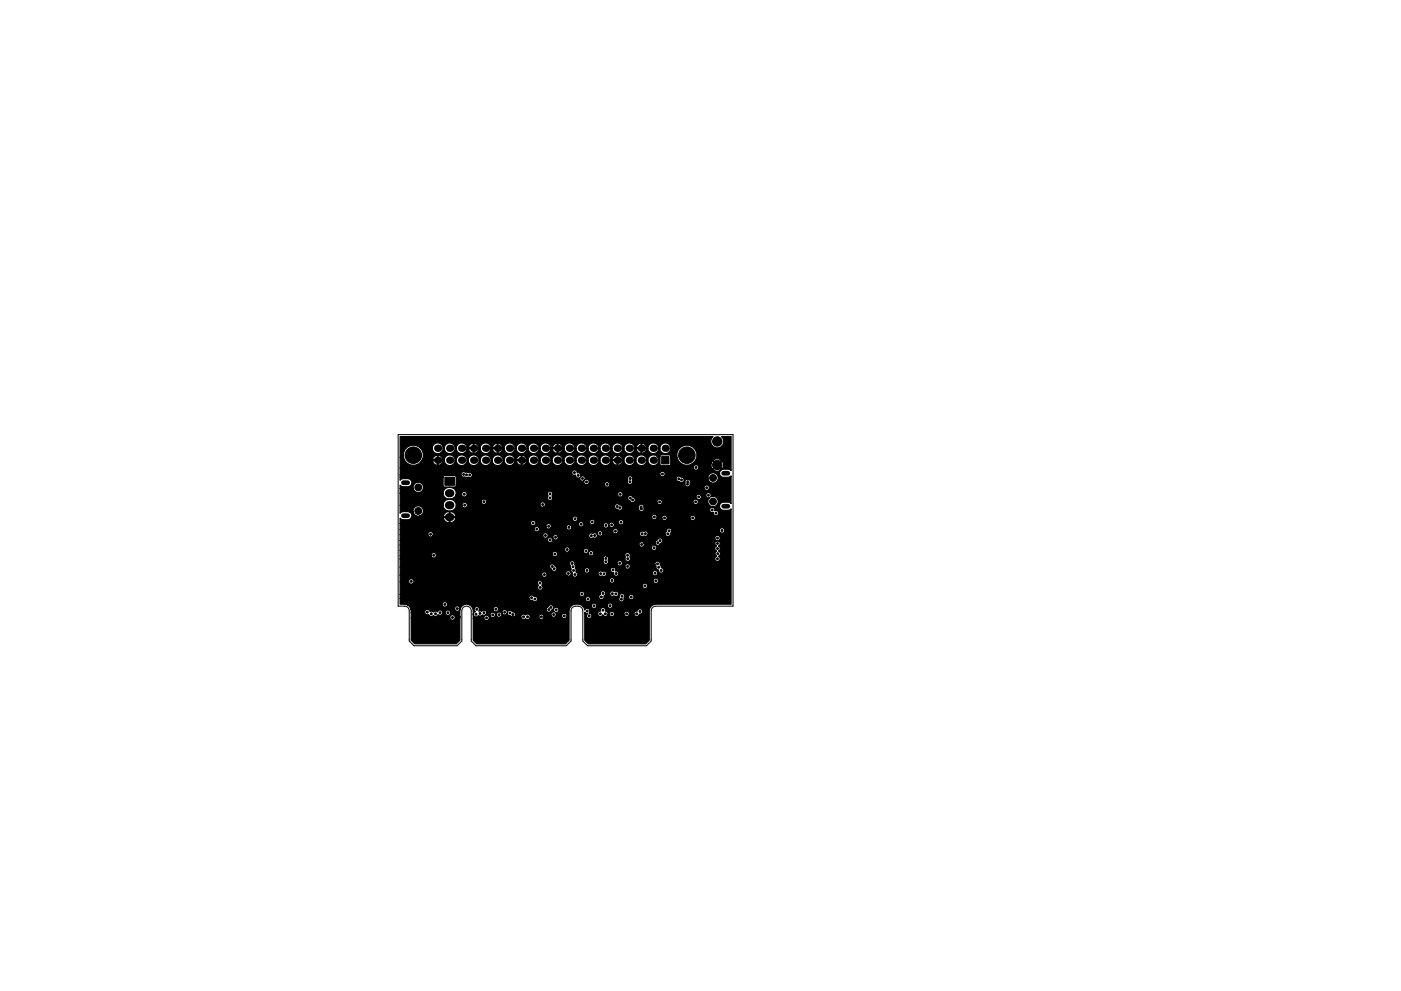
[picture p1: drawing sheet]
<svg xmlns="http://www.w3.org/2000/svg" width="297mm" height="210mm" viewBox="0 0 297 210" stroke-linecap="round" stroke-linejoin="round" font-family="sans-serif">
<path d="M84.4 92.2h71v36.4h-16.3a1 1 0 0 0-1 1v6.4l-1 1h-12.5l-1-1v-6.4a1 1 0 0 0-1-1h-.5a1 1 0 0 0-1 1v6.4l-1 1h-19.2l-1-1v-6.4a1 1 0 0 0-1-1 1 1 0 0 0-1 1v6.4l-1 1h-9.1l-1-1v-6.4a1 1 0 0 0-1-1h-1.4z" fill="none" stroke="#000" stroke-width=".21"/>
<g fill="#000" stroke="#000" stroke-width=".21">
<path d="M140.3 96.9h1.5v1.5h-1.5zM94.3 101.2h2v1.8h-2z"/>
<circle cx="87.6" cy="96.6" r="1.75"/>
<circle cx="145.6" cy="96.6" r="1.75"/>
<circle cx="147.6" cy="99.2" r=".2"/>
<circle cx="152.1" cy="93.7" r="1"/>
<circle cx="152.1" cy="98.7" r="1"/>
<circle cx="86" cy="112.5" r=".2"/>
<circle cx="88.7" cy="103.4" r=".72"/>
<circle cx="88.7" cy="108.4" r=".73"/>
<circle cx="91.3" cy="113.4" r=".2"/>
<circle cx="92" cy="117.8" r=".2"/>
<circle cx="98.3" cy="100.6" r=".2"/>
<circle cx="98.4" cy="104.9" r=".2"/>
<circle cx="98.5" cy="107.2" r=".2"/>
<circle cx="98.9" cy="100.7" r=".2"/>
<circle cx="99.6" cy="100.7" r=".2"/>
<circle cx="99.9" cy="106.8" r=".2"/>
<circle cx="100.5" cy="106.8" r=".2"/>
<circle cx="100.9" cy="118.7" r=".2"/>
<circle cx="101" cy="119.4" r=".2"/>
<circle cx="102.6" cy="106.4" r=".2"/>
<circle cx="113" cy="111" r=".2"/>
<circle cx="113.8" cy="112.3" r=".2"/>
<circle cx="115" cy="107" r=".2"/>
<circle cx="115.7" cy="113.6" r=".2"/>
<circle cx="115.7" cy="114.6" r=".2"/>
<circle cx="116.3" cy="111.7" r=".2"/>
<circle cx="116.6" cy="105.6" r=".2"/>
<circle cx="116.6" cy="104.8" r=".2"/>
<circle cx="116.6" cy="114.5" r=".2"/>
<circle cx="117.7" cy="117.5" r=".2"/>
<circle cx="117.8" cy="114" r=".2"/>
<circle cx="120.3" cy="116.6" r=".2"/>
<circle cx="120.4" cy="115.3" r=".2"/>
<circle cx="120.6" cy="111.9" r=".2"/>
<circle cx="121.2" cy="107.5" r=".2"/>
<circle cx="121.3" cy="119.5" r=".2"/>
<circle cx="121.8" cy="100.3" r=".2"/>
<circle cx="121.9" cy="110.1" r=".2"/>
<circle cx="122.6" cy="100.9" r=".2"/>
<circle cx="123.2" cy="111.2" r=".2"/>
<circle cx="123.5" cy="101.5" r=".2"/>
<circle cx="124.3" cy="116.9" r=".2"/>
<circle cx="124.3" cy="102.3" r=".2"/>
<circle cx="125.1" cy="110.1" r=".2"/>
<circle cx="125.3" cy="117.4" r=".2"/>
<circle cx="125.4" cy="113.7" r=".2"/>
<circle cx="125.6" cy="110.7" r=".2"/>
<circle cx="125.9" cy="105.5" r=".2"/>
<circle cx="126.1" cy="113.6" r=".2"/>
<circle cx="127.2" cy="113.2" r=".2"/>
<circle cx="128.4" cy="119.2" r=".2"/>
<circle cx="128.4" cy="118.5" r=".2"/>
<circle cx="128.5" cy="111.5" r=".2"/>
<circle cx="128.7" cy="102.8" r=".2"/>
<circle cx="129.7" cy="111.3" r=".2"/>
<circle cx="130.5" cy="112.7" r=".2"/>
<circle cx="130.9" cy="107.5" r=".2"/>
<circle cx="131.4" cy="119.5" r=".2"/>
<circle cx="131.4" cy="107.7" r=".2"/>
<circle cx="131.5" cy="104.9" r=".2"/>
<circle cx="131.7" cy="110.8" r=".2"/>
<circle cx="133" cy="117.8" r=".2"/>
<circle cx="133.1" cy="118.5" r=".2"/>
<circle cx="133.6" cy="102.2" r=".2"/>
<circle cx="133.6" cy="101.5" r=".2"/>
<circle cx="133.7" cy="105.7" r=".2"/>
<circle cx="134.1" cy="106.1" r=".2"/>
<circle cx="135.9" cy="107.6" r=".2"/>
<circle cx="136" cy="108" r=".2"/>
<circle cx="136" cy="115.5" r=".2"/>
<circle cx="136.1" cy="113.3" r=".2"/>
<circle cx="136.3" cy="110" r=".2"/>
<circle cx="136.8" cy="113.2" r=".2"/>
<circle cx="136.9" cy="118.2" r=".2"/>
<circle cx="138.2" cy="117.3" r=".2"/>
<circle cx="138.7" cy="116.2" r=".2"/>
<circle cx="138.7" cy="109.7" r=".2"/>
<circle cx="139.2" cy="105.4" r=".2"/>
<circle cx="139.4" cy="119.6" r=".2"/>
<circle cx="139.5" cy="115.1" r=".2"/>
<circle cx="139.9" cy="106.5" r=".2"/>
<circle cx="140" cy="114.7" r=".2"/>
<circle cx="140.4" cy="100.6" r=".2"/>
<circle cx="140.9" cy="109.9" r=".2"/>
<circle cx="141" cy="104.3" r=".2"/>
<circle cx="141.6" cy="113.3" r=".2"/>
<circle cx="141.9" cy="112.6" r=".2"/>
<circle cx="141.9" cy="103.3" r=".2"/>
<circle cx="142.9" cy="106.4" r=".2"/>
<circle cx="142.9" cy="107.9" r=".2"/>
<circle cx="143.9" cy="101.6" r=".2"/>
<circle cx="144.4" cy="106.4" r=".2"/>
<circle cx="144.4" cy="107.9" r=".2"/>
<circle cx="144.5" cy="101.8" r=".2"/>
<circle cx="144.8" cy="113.8" r=".2"/>
<circle cx="145.2" cy="112.4" r=".2"/>
<circle cx="145.8" cy="102.7" r=".2"/>
<circle cx="145.8" cy="102.2" r=".2"/>
<circle cx="146.9" cy="109.9" r=".2"/>
<circle cx="147.4" cy="104.7" r=".2"/>
<circle cx="147.5" cy="106.5" r=".2"/>
<circle cx="147.6" cy="108.5" r=".2"/>
<circle cx="148.1" cy="105.4" r=".2"/>
<circle cx="149.4" cy="112" r=".2"/>
<circle cx="149.8" cy="103.5" r=".2"/>
<circle cx="150" cy="101.5" r=".2"/>
<circle cx="150.1" cy="102.2" r=".2"/>
<circle cx="150.2" cy="105.1" r=".2"/>
<circle cx="151" cy="108.2" r=".2"/>
<circle cx="151.2" cy="101.4" r=".72"/>
<circle cx="151.2" cy="106.4" r=".72"/>
<circle cx="151.8" cy="108.9" r=".2"/>
<circle cx="152.1" cy="119.7" r=".2"/>
<circle cx="152.1" cy="115.3" r=".2"/>
<circle cx="152.1" cy="114.2" r=".2"/>
<circle cx="152.1" cy="116.4" r=".2"/>
<circle cx="152.1" cy="118.5" r=".2"/>
<circle cx="152.2" cy="117.5" r=".2"/>
<circle cx="153.1" cy="112.5" r=".2"/>
<circle cx="86.1" cy="124.9" r=".2"/>
<circle cx="87.2" cy="123.4" r=".2"/>
<circle cx="88.7" cy="129.9" r=".2"/>
<circle cx="89.7" cy="129.9" r=".2"/>
<circle cx="90.6" cy="129.9" r=".2"/>
<circle cx="91.4" cy="130.2" r=".2"/>
<circle cx="92.3" cy="130.2" r=".2"/>
<circle cx="93.3" cy="130" r=".2"/>
<circle cx="93.3" cy="130.9" r=".2"/>
<circle cx="93.9" cy="130.6" r=".2"/>
<circle cx="94.3" cy="128.2" r=".2"/>
<circle cx="95" cy="130" r=".2"/>
<circle cx="95.9" cy="131" r=".2"/>
<circle cx="97" cy="129.1" r=".2"/>
<circle cx="97.4" cy="130.9" r=".2"/>
<circle cx="100.9" cy="130.3" r=".2"/>
<circle cx="101.1" cy="129.3" r=".2"/>
<circle cx="101.5" cy="130.9" r=".2"/>
<circle cx="101.8" cy="130.2" r=".2"/>
<circle cx="102.6" cy="130" r=".2"/>
<circle cx="103.2" cy="131.1" r=".2"/>
<circle cx="104.5" cy="130.5" r=".2"/>
<circle cx="105.1" cy="129.2" r=".2"/>
<circle cx="105.4" cy="131.3" r=".2"/>
<circle cx="105.8" cy="130.4" r=".2"/>
<circle cx="107" cy="129.9" r=".2"/>
<circle cx="107.4" cy="131.1" r=".2"/>
<circle cx="108.1" cy="130" r=".2"/>
<circle cx="108.7" cy="130.4" r=".2"/>
<circle cx="109.4" cy="131.1" r=".2"/>
<circle cx="111" cy="130.9" r=".2"/>
<circle cx="111.9" cy="130.9" r=".2"/>
<circle cx="112.7" cy="126.8" r=".2"/>
<circle cx="113.4" cy="127.1" r=".2"/>
<circle cx="114.1" cy="130.9" r=".2"/>
<circle cx="114.5" cy="123.7" r=".2"/>
<circle cx="114.6" cy="124.6" r=".2"/>
<circle cx="114.8" cy="130.9" r=".2"/>
<circle cx="115.4" cy="121.9" r=".2"/>
<circle cx="115.4" cy="130.9" r=".2"/>
<circle cx="115.5" cy="123" r=".2"/>
<circle cx="116.4" cy="129.3" r=".2"/>
<circle cx="116.8" cy="128.9" r=".2"/>
<circle cx="117.1" cy="120.2" r=".2"/>
<circle cx="117.4" cy="130.4" r=".2"/>
<circle cx="117.5" cy="120.7" r=".2"/>
<circle cx="117.9" cy="129.4" r=".2"/>
<circle cx="119.6" cy="130.7" r=".2"/>
<circle cx="120.2" cy="122.3" r=".2"/>
<circle cx="120.4" cy="130.9" r=".2"/>
<circle cx="120.5" cy="121.7" r=".2"/>
<circle cx="121.5" cy="120.2" r=".2"/>
<circle cx="121.6" cy="121" r=".2"/>
<circle cx="121.9" cy="121.9" r=".2"/>
<circle cx="123.4" cy="126" r=".2"/>
<circle cx="124.5" cy="121" r=".2"/>
<circle cx="124.5" cy="129.6" r=".2"/>
<circle cx="124.7" cy="127.1" r=".2"/>
<circle cx="124.9" cy="130.7" r=".2"/>
<circle cx="126" cy="128.5" r=".2"/>
<circle cx="127.3" cy="130.2" r=".2"/>
<circle cx="127.3" cy="121.7" r=".2"/>
<circle cx="127.4" cy="131.1" r=".2"/>
<circle cx="127.5" cy="123.4" r=".2"/>
<circle cx="127.5" cy="126.6" r=".2"/>
<circle cx="127.8" cy="129.5" r=".2"/>
<circle cx="127.9" cy="125.9" r=".2"/>
<circle cx="128.1" cy="121.7" r=".2"/>
<circle cx="128.4" cy="130.2" r=".2"/>
<circle cx="129.4" cy="128.5" r=".2"/>
<circle cx="129.4" cy="131" r=".2"/>
<circle cx="129.7" cy="130.3" r=".2"/>
<circle cx="129.8" cy="123.1" r=".2"/>
<circle cx="129.8" cy="126" r=".2"/>
<circle cx="130" cy="120.9" r=".2"/>
<circle cx="130.6" cy="126" r=".2"/>
<circle cx="130.6" cy="121.7" r=".2"/>
<circle cx="131.7" cy="127.1" r=".2"/>
<circle cx="131.9" cy="126.5" r=".2"/>
<circle cx="132.9" cy="130.2" r=".2"/>
<circle cx="133.1" cy="120.2" r=".2"/>
<circle cx="133.4" cy="131" r=".2"/>
<circle cx="133.8" cy="126.7" r=".2"/>
<circle cx="135" cy="130.2" r=".2"/>
<circle cx="135.4" cy="131" r=".2"/>
<circle cx="135.7" cy="129.7" r=".2"/>
<circle cx="136.7" cy="124.3" r=".2"/>
<circle cx="138.9" cy="121.6" r=".2"/>
<circle cx="139.1" cy="123.2" r=".2"/>
<circle cx="139.6" cy="120.4" r=".2"/>
<circle cx="140.2" cy="121" r=".2"/>
</g>
<path d="M95.2 104.6h.3M95.2 107.2h.3M95.2 109.7h.3" fill="none" stroke="#000" stroke-width="1.7"/>
<path d="M85.5 109.4h.9M85.5 102.4h.9M153.4 100.4h.9M153.4 107.4h.9" fill="none" stroke="#000" stroke-width="1"/>
<g fill="#000">
<circle cx="92.8" cy="97.6" r=".77"/>
<circle cx="92.8" cy="95.1" r=".77"/>
<circle cx="95.3" cy="97.6" r=".77"/>
<circle cx="95.3" cy="95.1" r=".77"/>
<circle cx="97.9" cy="97.6" r=".77"/>
<circle cx="97.9" cy="95.1" r=".77"/>
<circle cx="100.4" cy="95.1" r=".77"/>
<circle cx="100.4" cy="97.6" r=".77"/>
<circle cx="103" cy="97.6" r=".77"/>
<circle cx="103" cy="95.1" r=".77"/>
<circle cx="105.5" cy="97.6" r=".77"/>
<circle cx="105.5" cy="95.1" r=".77"/>
<circle cx="108" cy="97.6" r=".77"/>
<circle cx="108" cy="95.1" r=".77"/>
<circle cx="110.6" cy="97.6" r=".77"/>
<circle cx="110.6" cy="95.1" r=".77"/>
<circle cx="113.1" cy="97.6" r=".77"/>
<circle cx="113.1" cy="95.1" r=".77"/>
<circle cx="115.7" cy="97.6" r=".77"/>
<circle cx="115.7" cy="95.1" r=".77"/>
<circle cx="118.2" cy="97.6" r=".77"/>
<circle cx="118.2" cy="95.1" r=".77"/>
<circle cx="120.7" cy="95.1" r=".77"/>
<circle cx="120.7" cy="97.6" r=".77"/>
<circle cx="123.3" cy="95.1" r=".77"/>
<circle cx="123.3" cy="97.6" r=".77"/>
<circle cx="125.8" cy="97.6" r=".77"/>
<circle cx="125.8" cy="95.1" r=".77"/>
<circle cx="128.4" cy="97.6" r=".77"/>
<circle cx="128.4" cy="95.1" r=".77"/>
<circle cx="130.9" cy="97.6" r=".77"/>
<circle cx="130.9" cy="95.1" r=".77"/>
<circle cx="133.4" cy="97.6" r=".77"/>
<circle cx="133.4" cy="95.1" r=".77"/>
<circle cx="136" cy="97.6" r=".77"/>
<circle cx="136" cy="95.1" r=".77"/>
<circle cx="138.5" cy="97.6" r=".77"/>
<circle cx="138.5" cy="95.1" r=".77"/>
<circle cx="141.1" cy="95.1" r=".77"/>
</g>
<path d="M84.8 92.6h66.4l-.3 .3a1.39 1.39 0 0 0 .3 1.9 1.39 1.39 0 0 0 1.9-.3 1.39 1.39 0 0 0-.1-1.9h2v7.3l-.3-.3a2.23 2.23 0 0 0-1.9 .2l.1-.2-.8-.8-.9 .8 .6 .4 1-.2-.2 .3a.87 .87 0 0 0 .8 1.2h1l.6-.3v5.8a1.75 1.75 0 0 0-2.4 .3 .86 .86 0 0 0 .8 1.2h1l.6-.3v20.2h-15.9a1.43 1.43 0 0 0-1.4 1.4v6.2l-.8 .8h-12.2l-.7-.8v-5.9l.2 .2 .4 .1-.2 .1a.58 .58 0 0 0 .5 .9 .58 .58 0 0 0 .5-.9h1.3l.1 .3a.57 .57 0 0 0 .6 .2 .57 .57 0 0 0 .4-.4l.2 .3a.57 .57 0 0 0 .9-.3h.3l.1 .2a.57 .57 0 0 0 .6 .2 .57 .57 0 0 0 .4-.5h2l.1 .3a.57 .57 0 0 0 .6 .2 .57 .57 0 0 0 .4-.5h1l.1 .2a.57 .57 0 0 0 .6 .3 .57 .57 0 0 0 .5-.5 .57 .57 0 0 0 .6-.5 .57 .57 0 0 0-.4-.6 .57 .57 0 0 0-.7 .5h-.2a.58 .58 0 0 0-.5 .6h-1v-.2a.58 .58 0 0 0-.6-.4 .58 .58 0 0 0-.5 .6h-2v-.1a.58 .58 0 0 0-.7-.5 .58 .58 0 0 0-.4 .7l-.3-.1a.56 .56 0 0 0-.5-.6 .57 .57 0 0 0-.6-.8 .57 .57 0 0 0-.5 .8l-.5 .2-.1 .4h-1.3l-.6-.2a.57 .57 0 0 0 0-.9 .57 .57 0 0 0-.8 .2l-.4-.7h1.8l.1 .2a.57 .57 0 0 0 .6 .2 .57 .57 0 0 0 .4-.5h2.3l.1 .2a.58 .58 0 0 0 .9 0 .58 .58 0 0 0-.3-.9 .58 .58 0 0 0-.7 .7h-2.3v-.2a.58 .58 0 0 0-.7-.4 .58 .58 0 0 0-.4 .7l-1.9-.1a1.76 1.76 0 0 0-2.8 1v6.2l-.8 .8h-18.8l-.8-.8v-4.6h2.3a.57 .57 0 0 0 .9 .3 .57 .57 0 0 0-.1-.9h.5l.1 .2a.57 .57 0 0 0 .6 .2 .57 .57 0 0 0 .4-.5h.3l.4 .5h4.7l.1 .2a.56 .56 0 0 0 .9 0l.3 .2a.58 .58 0 0 0 .7-.4h1.8l.1 .2a.57 .57 0 0 0 .8 .1 .57 .57 0 0 0 .1-.8h1.6l.1 .2a.56 .56 0 0 0 .9 .1h1.3l.1 .2a.58 .58 0 0 0 .9 0 .58 .58 0 0 0-.4-.9 .58 .58 0 0 0-.6 .7h-1.3l.1-.5-.2-.3a.57 .57 0 0 0 .8-.6 .57 .57 0 0 0-.9-.5 .57 .57 0 0 0-.1 .9h-.2a.58 .58 0 0 0-.5 .7h-1.6l-.1-.1a.58 .58 0 0 0-.6 0 .58 .58 0 0 0-.3 .6h-1.8v-.2a.57 .57 0 0 0-.4-.5 .57 .57 0 0 0-.6 .2l-.3-.2a.58 .58 0 0 0-.7 .7h-4.4l.1-.1a.56 .56 0 0 0 .1-.9h.2l.1 .2a.57 .57 0 0 0 .6 .3 .57 .57 0 0 0 .5-.5l.2 .5 .4 .2a.57 .57 0 0 0 1-.1 .57 .57 0 0 0-.6-.8l-.2-.2a.57 .57 0 0 0-.8 .3l-.3-.5h8.5a.57 .57 0 0 0 .6 .5 .57 .57 0 0 0 .5-.5 .57 .57 0 0 0 .3-1 .57 .57 0 0 0-1 .4l-.3 .2-.1 .4h-8.5a.58 .58 0 0 0-.6 0 .58 .58 0 0 0-.3 .6l-.3-.1a.58 .58 0 0 0-.6 0 .58 .58 0 0 0-.2 .6h-.3v-.2a.58 .58 0 0 0-.6-.4 .58 .58 0 0 0-.5 .7l-.6-.1a.58 .58 0 0 0-.7 .7h-2.3v-.8a.58 .58 0 0 0 .5 .5 .58 .58 0 0 0 .6-.3l.5 .1 .4-.3a.57 .57 0 0 0 .8-.1 .57 .57 0 0 0-.2-.8 .57 .57 0 0 0-.8 .2h-.6l.2-.3h2.9a.58 .58 0 0 0 .8 .3 .58 .58 0 0 0 .1-.9 .58 .58 0 0 0-.9 .3v.3h-2.9a.57 .57 0 0 0-.9-.7 .57 .57 0 0 0 0 1.1 .57 .57 0 0 0-.5 .6v-.8a1.42 1.42 0 0 0-1.4-1.4 1.42 1.42 0 0 0-1.4 1.4v6.2l-.8 .8h-8.8l-.7-.8v-4.7h8.2a.58 .58 0 0 0 .9 .4 .58 .58 0 0 0 0-1 .58 .58 0 0 0-.9 .4v.2h-8.2v-1.1h2.8a.57 .57 0 0 0 .9 .4 .57 .57 0 0 0 .4 .4 .57 .57 0 0 0 .6-.2l.5 .2 .5-.4 .3 .2a.57 .57 0 0 0 .7-.5h.5l.1 .2a.58 .58 0 0 0 .9 0 .58 .58 0 0 0-.3-.9 .58 .58 0 0 0-.7 .7h-.5a.57 .57 0 0 0-.5-.7 .57 .57 0 0 0-.7 .4l-.5-.1-.3 .2-.3-.2h-.4l-.1-.2a.58 .58 0 0 0-.7-.2 .58 .58 0 0 0-.4 .7h-2.8l-.1-.8h9.3a.58 .58 0 0 0 .9 .4 .58 .58 0 0 0 0-1 .58 .58 0 0 0-.9 .4v.2h-9.3l-.3-.5-.4-.4h7.3a.58 .58 0 0 0 .9 .4 .58 .58 0 0 0 0-1 .58 .58 0 0 0-.9 .4v.2h-7.3l-1.6-.1v-1.3h27.3a.74 .74 0 0 0 .8 .5 .58 .58 0 0 0 .6 .3 .58 .58 0 0 0 .5-.5h10.1l.1 .2a.57 .57 0 0 0 .6 .3 .57 .57 0 0 0 .4-.4h6l.1 .2a.57 .57 0 0 0 .7 .1 .57 .57 0 0 0 .3-.7l.1-.1h.9l.1 .2a.58 .58 0 0 0 .9 0 .58 .58 0 0 0-.4-.9 .58 .58 0 0 0-.6 .7h-.9l.1-.2a.57 .57 0 0 0-.7-.7 .57 .57 0 0 0-.4 .8l-.2 .6h-6l-.1-.5h1.8l.1 .2a.57 .57 0 0 0 .8 .2 .57 .57 0 0 0 .2-.8l.4-.3h.9a.71 .71 0 0 0 1 .4 .57 .57 0 0 0 .9-.5 .57 .57 0 0 0-1-.4l-.2-.2a.58 .58 0 0 0-.7 .7l-.9-.1a.57 .57 0 0 0-.6-.7 .57 .57 0 0 0-.5 .8l-.3 .2-.1 .5h-1.8l-.1-.2a.58 .58 0 0 0-.7 0 .58 .58 0 0 0-.2 .6h-10.1a.65 .65 0 0 0-.8-.7 .58 .58 0 0 0-.7-.2 .58 .58 0 0 0-.4 .6h-27.3v-.8h38l.1 .2a.58 .58 0 0 0 1 0 .58 .58 0 0 0-.4-.8 .58 .58 0 0 0-.7 .6h-38v-2.6h1.8l.1 .2a.56 .56 0 0 0 .9 .1h26.3l.3 .4a.57 .57 0 0 0-.1 .7 .57 .57 0 0 0 .7 .3 .57 .57 0 0 0 .3-.8h21.1l.1 .2a.58 .58 0 0 0 .9 0 .58 .58 0 0 0-.4-.9 .58 .58 0 0 0-.6 .7h-21.1l-.3-.3a.56 .56 0 0 0 .1-.8h14.3l.1 .2a.57 .57 0 0 0 .5 .2 .57 .57 0 0 0 .5-.3h8.2l.1 .2a.58 .58 0 0 0 .9 0 .58 .58 0 0 0-.3-.9 .58 .58 0 0 0-.7 .7l-8.2-.1a.58 .58 0 0 0-.5-.7 .58 .58 0 0 0-.6 .7l-14.4-.1a.58 .58 0 0 0-.6 0 .58 .58 0 0 0-.3 .6h-26.3l.1-.1a.58 .58 0 0 0-.4-.9 .58 .58 0 0 0-.7 .7h-1.8v-1.5h30.1v.2a.57 .57 0 0 0 .7 .2 .57 .57 0 0 0 .4-.6h3.9l.1 .2a.58 .58 0 0 0 1 0 .58 .58 0 0 0-.4-.9 .58 .58 0 0 0-.7 .7h-3.9l-.1-.2a.58 .58 0 0 0-.7-.2 .58 .58 0 0 0-.3 .6h-30.1v-1.7h31.7l.4 .4a.59 .59 0 0 0 1 .4 .59 .59 0 0 0-.2-1l-.4-.4h3.5l.3 1-.1 .4 .4 .5a.57 .57 0 0 0 .4 .8 .57 .57 0 0 0 .7-.6h4.3l.1 .2a.57 .57 0 0 0 .8 .2 .59 .59 0 0 0 .8-.1 .59 .59 0 0 0 0-.8 .59 .59 0 0 0-.8-.1 .58 .58 0 0 0-.7 0 .58 .58 0 0 0-.2 .6h-4.3l-.4-.4 .1-.3h1.7l.1 .2a.57 .57 0 0 0 .6 .3 .57 .57 0 0 0 .4-.6h4.4l.3 .4h.4a.57 .57 0 0 0 .4 .8 .57 .57 0 0 0 .7-.5h7.1l.1 .2a.58 .58 0 0 0 1 0 .58 .58 0 0 0-.4-.9 .58 .58 0 0 0-.7 .7h-7.1v-.1a.57 .57 0 0 0-.7-.5 .57 .57 0 0 0-.5-.8 .57 .57 0 0 0-.6 .7l-4.4-.1a.58 .58 0 0 0-.7-.4 .58 .58 0 0 0-.4 .6h-1.7l-.3-.5 .1-.3h10.5a.57 .57 0 0 0 .8 .4 .57 .57 0 0 0 .1-1h5.4l.3 .4 .1 .6 .4 .2a.57 .57 0 0 0 .5 .7 .57 .57 0 0 0 .6-.5 .57 .57 0 0 0-.5-.6l-.1-.5-.2-.1a.57 .57 0 0 0-.4-.8 .57 .57 0 0 0-.7 .6h-5.4a.58 .58 0 0 0-.7 0 .58 .58 0 0 0-.2 .6h-10.5l-.2-.5a.57 .57 0 0 0-.4-.8 .57 .57 0 0 0-.6 .7l-3.6-.1a.58 .58 0 0 0-.7 .7h-31.7v-1.7h43.1l.1 .2a.59 .59 0 0 0 0 .8 .59 .59 0 0 0 .8 0h2l.1 .2a.58 .58 0 0 0 1 0 .58 .58 0 0 0-.4-.9 .58 .58 0 0 0-.7 .7h-2l.2-.3-.1-.5 .1-.4-.4-.5h3.9l.1 .3a.61 .61 0 0 0 0 .8 .61 .61 0 0 0 .9 0 .61 .61 0 0 0 0-.8 .59 .59 0 0 0-.3-.9 .59 .59 0 0 0-.7 .6h-3.9a.58 .58 0 0 0-.7 .7h-43.1v-.7h6.6l.1 .2a.57 .57 0 0 0 .7 .2 .57 .57 0 0 0 .3-.6h24.6l.1 .2a.57 .57 0 0 0 .6 .2 .57 .57 0 0 0 .4-.6h6.5l.1 .2a.58 .58 0 0 0 1 0 .58 .58 0 0 0-.4-.9 .58 .58 0 0 0-.7 .7l-6.5-.1a.58 .58 0 0 0-.7-.4 .58 .58 0 0 0-.4 .7h-24.6l-.1-.2a.58 .58 0 0 0-.7-.2 .58 .58 0 0 0-.3 .6h-6.6v-1.2h34.9l.1 .2a.56 .56 0 0 0 .9 .1h3l.1 .2a.58 .58 0 0 0 .9 0 .58 .58 0 0 0-.3-.9 .58 .58 0 0 0-.7 .7h-3l.1-.3v-.4h17.3a.58 .58 0 0 0 .9 .4 .58 .58 0 0 0 0-1 .58 .58 0 0 0-.9 .4v.2h-17.3a.57 .57 0 0 0-.7-.2 .57 .57 0 0 0-.4 .6h-34.9v-1.1h50.7l.1 .2a.57 .57 0 0 0 .7 .2 .57 .57 0 0 0 .2-.7h2.4l.1 .2a.57 .57 0 0 0 1-.1h11.6l.3 .4-.3 .3a.57 .57 0 0 0 .4 .8l-.3 .2a.56 .56 0 0 0 .3 .9 .57 .57 0 0 0-.4 .8 .57 .57 0 0 0 1 .1 .57 .57 0 0 0-.3-.9l.3-.2a.57 .57 0 0 0-.3-.9l.3-.2a.56 .56 0 0 0-.3-.9 .57 .57 0 0 0 .4-.7 .57 .57 0 0 0-.7-.4 .57 .57 0 0 0-.4 .7h-11.6l.3-.2a.57 .57 0 0 0 0-.9h11.3v.2a.58 .58 0 0 0 1 0 .58 .58 0 0 0-.4-.9 .58 .58 0 0 0-.6 .7l-11.3-.1a.66 .66 0 0 0-1 .4 .58 .58 0 0 0-.4 .7l-2.4-.1a.58 .58 0 0 0-.7-.2 .58 .58 0 0 0-.3 .6h-50.7v-.9h31.3l.1 .2a.57 .57 0 0 0 .8 .1 .57 .57 0 0 0 0-.9h.2l.1 .2a.57 .57 0 0 0 .7 .2 .57 .57 0 0 0 .3-.7h6.5l.1 .2a.59 .59 0 0 0 .9 .1 .57 .57 0 0 0 .7-.1 .57 .57 0 0 0 0-.7l.3 .2a.57 .57 0 0 0 .5 .2 .57 .57 0 0 0 .5-.3h7.8l.1 .2a.59 .59 0 0 0 .8 .1 .57 .57 0 0 0 .9-.3h3.6l.1 .2a.61 .61 0 0 0 .7 .2 .61 .61 0 0 0 .4-.7l.2-.4h10.1a.58 .58 0 0 0 .9 .3 .58 .58 0 0 0 0-.9 .58 .58 0 0 0-.9 .3v.3h-10.1a.59 .59 0 0 0-.6-.6 .59 .59 0 0 0-.5 .7l-.3 .6h-3.6a.57 .57 0 0 0-.3-.7 .57 .57 0 0 0-.6 .1 .58 .58 0 0 0-.7 0 .58 .58 0 0 0-.2 .6h-7.8l-.1-.6h2.2a.58 .58 0 0 0 .9 .4 .58 .58 0 0 0 0-1 .58 .58 0 0 0-.9 .4v.2h-2.2a.57 .57 0 0 0-.7-.2 .57 .57 0 0 0-.3 .7l-.5-.3-.5 .2-.2-.1a.58 .58 0 0 0-.7 .7l-6.5-.1a.58 .58 0 0 0-.7-.2 .58 .58 0 0 0-.4 .6h-.2a.58 .58 0 0 0-.7 0 .58 .58 0 0 0-.2 .6h-31.3v-1.2h5.9l.1 .2a.56 .56 0 0 0 .9 0h23.4l.1 .2a.58 .58 0 0 0 .9 0 .58 .58 0 0 0-.3-.8 .58 .58 0 0 0-.7 .6h-23.3a.58 .58 0 0 0-.4-.9 .58 .58 0 0 0-.7 .7h-5.9v-1.1h28.5v.2a.58 .58 0 0 0 .9 .1 .58 .58 0 0 0-.1-.9h1.7v.2a.57 .57 0 0 0 1 0h3.3v.2a.57 .57 0 0 0 1 0 .57 .57 0 0 0-.3-.9h1.9v.2a.57 .57 0 0 0 1 .1h4.2l.1 .2a.63 .63 0 0 0 .7 .2 .63 .63 0 0 0 .4-.5 .57 .57 0 0 0 .9 .3 .57 .57 0 0 0 0-.9h1.1l.1 .2a.58 .58 0 0 0 1 0 .58 .58 0 0 0-.4-.9 .58 .58 0 0 0-.7 .7h-1.1a.58 .58 0 0 0-.6 0 .58 .58 0 0 0-.3 .6 .61 .61 0 0 0-.7-.6 .61 .61 0 0 0-.5 .7h-4.2l.1-.3-.1-.4h1.3l.1 .2a.58 .58 0 0 0 .9 0 .58 .58 0 0 0-.3-.9 .58 .58 0 0 0-.7 .7h-1.3l-.2-.2a.58 .58 0 0 0-.6 0 .58 .58 0 0 0-.2 .6h-2a.58 .58 0 0 0-.6 .7h-3.3a.58 .58 0 0 0-.4-.9 .58 .58 0 0 0-.6 .7h-1.7a.58 .58 0 0 0-.6 0 .58 .58 0 0 0-.2 .6h-28.5v-1.3h27.7l.1 .2a.58 .58 0 0 0 .9 0 .58 .58 0 0 0-.4-.9 .58 .58 0 0 0-.6 .7h-27.7v-1.2l.4 .3a2.08 2.08 0 0 0 1.9-.2h6.9l.1 .1a1.19 1.19 0 0 0 1.2 .8v-1.1h.1v1.1l.6-.1 .6-.6h24.8a.57 .57 0 0 0 .7 .4 .57 .57 0 0 0 .3-.8h15.8l.1 .2a.57 .57 0 0 0 .9 0h1.1l.1 .2a.58 .58 0 0 0 .6 .2 .58 .58 0 0 0 .5-.4h4.8l.1 .2a.58 .58 0 0 0 .9 0 .58 .58 0 0 0-.3-.9 .58 .58 0 0 0-.7 .7h-4.8a.58 .58 0 0 0-.6-.7 .58 .58 0 0 0-.6 .7h-1.1l.1-.2a.58 .58 0 0 0-.6-.7 .58 .58 0 0 0-.5 .7l-15.8-.1a.58 .58 0 0 0-.7-.2 .58 .58 0 0 0-.3 .7h-24.8v-.4h-2.5l-.1 .2h-6.9l.2-.3a.86 .86 0 0 0-.5-1.1h.8l.2 .4a1.06 1.06 0 0 0 1.2 .5h5l.1 .1h1.2v-1.1h.1v1.1h1.2v-.1a1.39 1.39 0 0 0-1.3-1 1.39 1.39 0 0 0-1.3 1h-5l.3-.2a1.11 1.11 0 0 0-.2-1.9 1.11 1.11 0 0 0-1.5 1.2h-.8a1.96 1.96 0 0 0-2 .3v-1.7h9.1a1.42 1.42 0 0 0 1.4 1.2 1.42 1.42 0 0 0 1.4-1.1h1.3v.2a.58 .58 0 0 0 .7 .2 .58 .58 0 0 0 .4-.5h15.4l.4 .4h15.4l.2 .3 .4 .1a.57 .57 0 0 0 .7 .3 .57 .57 0 0 0 .4-.6h3.4v.1a.57 .57 0 0 0 .4 .7 .57 .57 0 0 0 .7-.2h13.9l.3 .4h.6a.57 .57 0 0 0 .5 .7 .57 .57 0 0 0 .6-.7 .57 .57 0 0 0-.9-.3 .57 .57 0 0 0-.5-.8 .57 .57 0 0 0-.6 .7h-13.9l.1-.2a.84 .84 0 0 0-.8-1.1 .58 .58 0 0 0-.4 .7h-3.4l-.3-.5h-.4a.57 .57 0 0 0-.7-.3 .57 .57 0 0 0-.3 .7h-15l.1-.1a.58 .58 0 0 0-.1-1 .58 .58 0 0 0-.8 .7l-15.4-.1a.59 .59 0 0 0-.7-.5 .59 .59 0 0 0-.4 .7h-1.3l-.2-.7h5.5l.1 .2a.58 .58 0 0 0 1 0 .58 .58 0 0 0-.4-.9 .58 .58 0 0 0-.7 .7h-5.5l-.1-.3a1.48 1.48 0 0 0-2.5 .9h-9.1v-2.6h9.1l.1 .5a1.59 1.59 0 0 0 2 .7h20.1v.2a.57 .57 0 0 0 .6 .2 .57 .57 0 0 0 .5-.4h15.9l.2 .4 .7 .4h5.3l.1 .2a.57 .57 0 0 0 .6 .3 .57 .57 0 0 0 .4-.5h6.5l.1 .2a.58 .58 0 0 0 1 0 .58 .58 0 0 0-.4-.9 .58 .58 0 0 0-.7 .7h-6.5v-.2a.58 .58 0 0 0-.7-.5 .58 .58 0 0 0-.4 .7h-5h.1a.57 .57 0 0 0 .3-.6 .57 .57 0 0 0-.4-.5h13.3l.1 .2a.57 .57 0 0 0 .7 .2 .57 .57 0 0 0 .3-.7h.9l.3 .4h.5a1.1 1.1 0 0 0 .4 1.8 1.1 1.1 0 0 0 1.5-1.1 1.1 1.1 0 0 0-1.7-.9 .57 .57 0 0 0-.3-.9 .57 .57 0 0 0-.7 .7l-1-.1a.58 .58 0 0 0-.7-.2 .58 .58 0 0 0-.3 .6h-13.4a.6 .6 0 0 0-.7-.4 .6 .6 0 0 0-.4 .7h-15.9l-.2-.6 .2-.2h13.8a.58 .58 0 0 0 .8 .4 .58 .58 0 0 0 0-1 .58 .58 0 0 0-.8 .4v.2h-13.8a.57 .57 0 0 0-.7-.8 .57 .57 0 0 0-.2 1l-.2 .6h-20.1l.4-.3 .3-.5h1.2a.59 .59 0 0 0 .9 .3 .59 .59 0 0 0 0-.9 .59 .59 0 0 0-.9 .3v.3h-1.2a1.14 1.14 0 0 0-.6-1.4h53.2l.1 .2a.58 .58 0 0 0 .9 0 .58 .58 0 0 0-.4-.9 .58 .58 0 0 0-.6 .7l-53.3-.1a1.41 1.41 0 0 0-2.1 1.1h-9.1v-1h2.8l.2 .4a1.11 1.11 0 0 0 1.8 0 1.11 1.11 0 0 0-.7-1.7 1.11 1.11 0 0 0-1.3 1.3h-2.8v-.7l.4 .3a1.79 1.79 0 0 0 2.1-.5 .86 .86 0 0 0-.8-1.2l-1.3 .1-.4 .3v-.7h9.1v1.8l.1 .2 .3 .1h2.2l.2-.4h31.5a.57 .57 0 0 0 .6 .4 .57 .57 0 0 0 .5-.5h15.9l.1 .2a.57 .57 0 0 0 .7 .2 .57 .57 0 0 0 .3-.7 .57 .57 0 0 0-.5-.9 .57 .57 0 0 0-.5 .8l-.1 .4h-15.9l-.2-.5h3.9l.1 .2a.61 .61 0 0 0 .8 .2 .61 .61 0 0 0 .2-.9l.1-.1h9.2a.57 .57 0 0 0 .6 .5 .57 .57 0 0 0 .8 .1 .57 .57 0 0 0 .2-.7h5.1l.2 .4a1.11 1.11 0 0 0 1.8 0 1.11 1.11 0 0 0-.7-1.7 1.11 1.11 0 0 0-1.3 1.3h-5.1l-.2-.3h-.4a.57 .57 0 0 0-.7-.2 .57 .57 0 0 0-.3 .6l-9.2-.1a.6 .6 0 0 0-.7-.6 .6 .6 0 0 0-.4 .9l-.1 .4h-3.9a.58 .58 0 0 0-.7 0 .58 .58 0 0 0-.2 .6h-31.5v-1.7l-.1-.2-.3-.1h-2l-.2 .1-.2 .2h-9.1v-.4h12.9a.71 .71 0 0 0 .9 .4h.6a.57 .57 0 0 0 .8-.1 .57 .57 0 0 0 0-.7h21.2l.3 .4h.5l.1 .4a.56 .56 0 0 0 .9 .1 .56 .56 0 0 0 .1 .7 .56 .56 0 0 0 .8 0 .57 .57 0 0 0 .3 .8 .57 .57 0 0 0 .7-.7 .57 .57 0 0 0-.9-.3 .57 .57 0 0 0-.1-.7 .57 .57 0 0 0-.8 0v-.4h16.8a.58 .58 0 0 0 .9 .3 .58 .58 0 0 0 0-.9 .58 .58 0 0 0-.9 .4v.2h-16.8l-.2-.3-.5-.1v-.1a.58 .58 0 0 0-.7-.5 .58 .58 0 0 0-.5 .7h-21.2l-.3-.2-.5 .1-.8-.2a.58 .58 0 0 0-.7 .7h-12.9v-1.5h62.2l.1 .2a.58 .58 0 0 0 1 0 .58 .58 0 0 0-.4-.9 .58 .58 0 0 0-.7 .7h-62.2v-2.3h.7l.3 .8a2.13 2.13 0 0 0 3.5 .1h2.4l.5 .6 .4 .2h.1v-1h.2v1a.83 .83 0 0 0 .9-1l-4.5 .2 .2-.3h4.7a1.16 1.16 0 0 0 1.1 1.2 1.16 1.16 0 0 0 1.2-1.2h.2l.1 .5a1.17 1.17 0 0 0 1.3 .7 1.17 1.17 0 0 0 .9-1.2h.3v.5a1.17 1.17 0 0 0 1.3 .7 1.17 1.17 0 0 0 1-1.2h.2l.1 .5a1.17 1.17 0 0 0 1.3 .7 1.17 1.17 0 0 0 .9-1.2h.2l.1 .5a1.17 1.17 0 0 0 1.3 .7 1.17 1.17 0 0 0 1-1.2h.2l.1 .5a1.16 1.16 0 0 0 1.1 .7 1.16 1.16 0 0 0 1.1-.9h.3l.4 .6 .4 .2h.2v-1h.2v1a.83 .83 0 0 0 .9-1h-2l-.1 .2h-.3v-.3h2.8v.5a1.17 1.17 0 0 0 1.3 .7 1.17 1.17 0 0 0 1-1.2h.2l.1 .5a1.17 1.17 0 0 0 1.3 .7 1.17 1.17 0 0 0 .9-1.2h.2l.1 .5a1.17 1.17 0 0 0 1.3 .7 1.17 1.17 0 0 0 1-1.2h.2l.1 .5a1.17 1.17 0 0 0 1.3 .7 1.17 1.17 0 0 0 .9-1.2h.2l.1 .5a1.17 1.17 0 0 0 1.3 .7 1.17 1.17 0 0 0 .9-1.2h.3v.5a1.17 1.17 0 0 0 1.3 .7 1.17 1.17 0 0 0 1-1.2h.2l.1 .5a1.16 1.16 0 0 0 1.1 .7 1.16 1.16 0 0 0 1.1-.9h.3l.5 .6 .4 .2h.1v-1h.2v1a.83 .83 0 0 0 .9-1h-2l-.1 .2h-.3v-.3h2.8l.1 .5a1.17 1.17 0 0 0 1.3 .7 1.17 1.17 0 0 0 .9-1.2h.2l.1 .5a1.17 1.17 0 0 0 1.3 .7 1.17 1.17 0 0 0 .9-1.2h.3v.5a1.15 1.15 0 0 0 1.7 .5 1.15 1.15 0 0 0 .3-1.7h.5v1.5l.2 .4 2-.1 .1-1.7h1.3l.3 .8a2.12 2.12 0 0 0 2.9 .6h4l.1 .5 .3 .6 .9-.8h.2l.8 .8 .2-.1a1.14 1.14 0 0 0-.2-1.6l-.8 .9h-.2l-.9-.9-.4 .6h-4l.8-.7h3.7l.9 .9 .8-.9a1.08 1.08 0 0 0-1.7 0h-3.7l.2-.7a2.16 2.16 0 0 0-2.1-2.6 2.16 2.16 0 0 0-2.1 2.6h-1.3l-.1-.4-.3-.1h-1.5l-.3 .1-.1 .3h-.5a1.16 1.16 0 0 0-1.3-.3 1.16 1.16 0 0 0-.7 1h-.3v-.4a1.17 1.17 0 0 0-1.3-.7 1.17 1.17 0 0 0-1 1.1h-.2l-.1-.4a1.17 1.17 0 0 0-1.3-.7 1.17 1.17 0 0 0-.9 1.1h-2.8v-.2h.3l.1 .2h.9v-1h.2v1h.9l.1-.2a1.13 1.13 0 0 0-1.1-.8 1.13 1.13 0 0 0-1.1 .8h-.3l-.1-.2a1.17 1.17 0 0 0-1.3-.7 1.17 1.17 0 0 0-.9 1.1h-.2l-.1-.4a1.17 1.17 0 0 0-1.3-.7 1.17 1.17 0 0 0-.9 1.1h-.3v-.4a1.17 1.17 0 0 0-1.3-.7 1.17 1.17 0 0 0-1 1.1h-.2l-.1-.4a1.17 1.17 0 0 0-1.3-.7 1.17 1.17 0 0 0-.9 1.1h-.2l-.1-.4a1.17 1.17 0 0 0-1.3-.7 1.17 1.17 0 0 0-1 1.1h-.2l-.1-.4a1.17 1.17 0 0 0-1.3-.7 1.17 1.17 0 0 0-.9 1.1h-.2l-.1-.4a1.17 1.17 0 0 0-1.3-.7 1.17 1.17 0 0 0-.9 1.1h-2.8v-.2h.3l.1 .2h.9v-1h.2v1h.9l.1-.2a1.13 1.13 0 0 0-1.1-.8 1.13 1.13 0 0 0-1.1 .8h-.3l-.1-.2a1.17 1.17 0 0 0-1.3-.7 1.17 1.17 0 0 0-.9 1.1h-.2l-.1-.4a1.17 1.17 0 0 0-1.3-.7 1.17 1.17 0 0 0-1 1.1h-.2l-.1-.4a1.17 1.17 0 0 0-1.3-.7 1.17 1.17 0 0 0-.9 1.1h-.2l-.1-.4a1.17 1.17 0 0 0-1.3-.7 1.17 1.17 0 0 0-.9 1.1h-.3v-.4a1.17 1.17 0 0 0-1.3-.7 1.17 1.17 0 0 0-1 1.1h-.2l-.1-.4a1.17 1.17 0 0 0-1.3-.7 1.17 1.17 0 0 0-.9 1.1h-4.7l.1-.2h2.1l.1 .2h.9v-1h.2v1h.9l.1-.2a1.13 1.13 0 0 0-1.1-.8 1.13 1.13 0 0 0-1.1 .8h-2.1l.1-.4v-.8l-.5-1.1h2.4a1.16 1.16 0 0 0 1.2 1.1 1.16 1.16 0 0 0 1.2-1.1h.2l.1 .4a1.17 1.17 0 0 0 1.3 .7 1.17 1.17 0 0 0 .9-1.1h.2l.1 .4a1.16 1.16 0 0 0 1.2 .7 1.16 1.16 0 0 0 1-.8h.3l.5 .6 .4 .2 .1-.1v-.9h.2v.9a.83 .83 0 0 0 .9-.9h-2l-.1 .2h-.3v-.3h2.8l.1 .4a1.16 1.16 0 0 0 1.1 .7 1.16 1.16 0 0 0 1.1-.8h.3l.5 .6 .4 .2 .1-.1v-.9h.2v.9a.83 .83 0 0 0 .9-.9h-2l-.1 .2h-.3v-.3h2.8l.1 .4a1.17 1.17 0 0 0 1.3 .7 1.17 1.17 0 0 0 .9-1.1h.2l.1 .4a1.17 1.17 0 0 0 1.3 .7 1.17 1.17 0 0 0 .9-1.1h.3v.4a1.17 1.17 0 0 0 1.3 .7 1.17 1.17 0 0 0 1-1.1h.2l.1 .4a1.16 1.16 0 0 0 1.1 .7 1.16 1.16 0 0 0 1.1-.8h.3l.5 .6 .4 .2 .1-.1v-.9h.2v.9a.83 .83 0 0 0 .9-.9h-2l-.1 .2h-.3v-.3h2.8l.1 .4a1.17 1.17 0 0 0 1.3 .7 1.17 1.17 0 0 0 .9-1.1h.2l.1 .4a1.17 1.17 0 0 0 1.3 .7 1.17 1.17 0 0 0 .9-1.1h.3v.4a1.17 1.17 0 0 0 1.3 .7 1.17 1.17 0 0 0 1-1.1h.2l.1 .4a1.17 1.17 0 0 0 1.3 .7 1.17 1.17 0 0 0 .9-1.1h.2l.1 .4a1.17 1.17 0 0 0 1.3 .7 1.17 1.17 0 0 0 1-1.1h.2l.1 .4a1.16 1.16 0 0 0 1.1 .7 1.16 1.16 0 0 0 1.1-.8h.3l.4 .6 .4 .2 .2-.1v-.9h.2v.9a.83 .83 0 0 0 .9-.9h-2l-.1 .2h-.3v-.3h2.8v.4a1.17 1.17 0 0 0 1.3 .7 1.17 1.17 0 0 0 1-1.1h.2l.1 .4a1.16 1.16 0 0 0 1.9 .4 1.16 1.16 0 0 0-.4-1.9 1.16 1.16 0 0 0-1.6 1.1h-.2l-.1-.4a1.17 1.17 0 0 0-1.3-.7 1.17 1.17 0 0 0-.9 1.1h-2.8v-.2h.3l.1 .1h.9v-.9h.2v.9h.9l.1-.1a1.13 1.13 0 0 0-1.1-.8 1.13 1.13 0 0 0-1.1 .8h-.3l-.1-.2a1.17 1.17 0 0 0-1.3-.7 1.17 1.17 0 0 0-.9 1.1h-.2l-.1-.4a1.17 1.17 0 0 0-1.3-.7 1.17 1.17 0 0 0-1 1.1h-.2l-.1-.4a1.17 1.17 0 0 0-1.3-.7 1.17 1.17 0 0 0-.9 1.1h-.2l-.1-.4a1.17 1.17 0 0 0-1.3-.7 1.17 1.17 0 0 0-.9 1.1h-.3v-.4a1.17 1.17 0 0 0-1.3-.7 1.17 1.17 0 0 0-1 1.1h-.2l-.1-.4a1.17 1.17 0 0 0-1.3-.7 1.17 1.17 0 0 0-.9 1.1h-2.8v-.2h.3l.1 .1h.9v-.9h.2v.9h.9l.1-.1a1.13 1.13 0 0 0-1.1-.8 1.13 1.13 0 0 0-1.1 .8h-.3l-.1-.2a1.17 1.17 0 0 0-1.3-.7 1.17 1.17 0 0 0-.9 1.1h-.2l-.1-.4a1.17 1.17 0 0 0-1.3-.7 1.17 1.17 0 0 0-.9 1.1h-.3v-.4a1.17 1.17 0 0 0-1.3-.7 1.17 1.17 0 0 0-1 1.1h-.2l-.1-.4a1.17 1.17 0 0 0-1.3-.7 1.17 1.17 0 0 0-.9 1.1h-2.8v-.2h.3l.1 .1h.9v-.9h.2v.9h.9l.1-.1a1.13 1.13 0 0 0-1.1-.8 1.13 1.13 0 0 0-1.1 .8h-.3l-.1-.2a1.17 1.17 0 0 0-1.3-.7 1.17 1.17 0 0 0-.9 1.1h-2.8v-.2h.3l.1 .1h.9v-.9h.2v.9h.9l.1-.1a1.13 1.13 0 0 0-1.1-.8 1.13 1.13 0 0 0-1.1 .8h-.3v-.2a1.17 1.17 0 0 0-1.3-.7 1.17 1.17 0 0 0-1 1.1h-.2l-.1-.4a1.17 1.17 0 0 0-1.3-.7 1.17 1.17 0 0 0-.9 1.1h-.2l-.1-.4a1.17 1.17 0 0 0-1.3-.7 1.17 1.17 0 0 0-1 1.1h-2.4l-.4-.3a2.16 2.16 0 0 0-2.4 0 2.16 2.16 0 0 0-.9 2.2h-.7z" fill="#000" stroke="#000" stroke-width=".25"/>
</svg>
